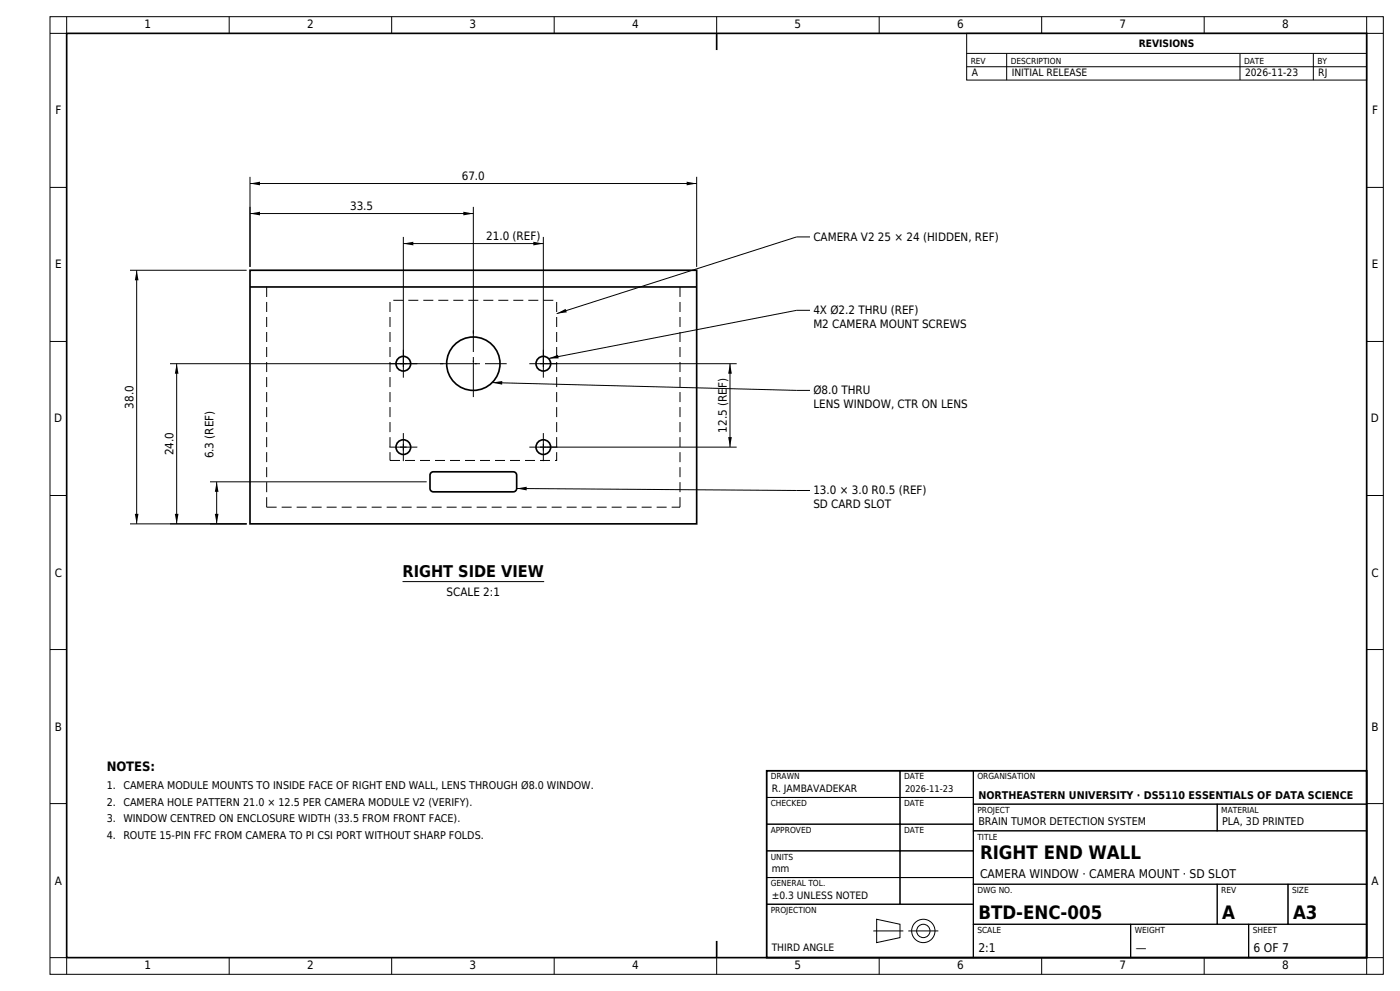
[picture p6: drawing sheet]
<svg xmlns="http://www.w3.org/2000/svg" width="420mm" height="297mm" viewBox="0 0 420 297" stroke-linecap="round" stroke-linejoin="round" font-family="sans-serif">
<defs><g id="words">
<g font-size="5.6">
<text x="294" y="257.5">RIGHT END WALL</text>
<text x="293.5" y="275.4">BTD-ENC-005</text>
<text x="366.7" y="275.4">A</text>
<text x="387.9" y="275.4">A3</text>
</g>
<text font-size="4.9" x="120.8" y="173">RIGHT SIDE VIEW</text>
<text font-size="3.9" x="32" y="231">NOTES:</text>
<g font-size="3.6">
<text x="294" y="263">CAMERA WINDOW · CAMERA MOUNT · SD SLOT</text>
<text x="293.5" y="285.4">2:1</text>
<text x="340.7" y="285.4">—</text>
<text x="376.1" y="285.4">6 OF 7</text>
</g>
<g font-size="3.5">
<text x="43.4" y="8.4">1</text>
<text x="92.1" y="8.4">2</text>
<text x="140.9" y="8.4">3</text>
<text x="189.6" y="8.4">4</text>
<text x="238.4" y="8.4">5</text>
<text x="287.1" y="8.4">6</text>
<text x="335.9" y="8.4">7</text>
<text x="384.6" y="8.4">8</text>
<text x="16.6" y="34.3">F</text>
<text x="411.6" y="34.3">F</text>
<text x="138.5" y="54">67.0</text>
<text x="105" y="63">33.5</text>
<text x="145.8" y="72">21.0 (REF)</text>
<text x="244" y="72.2">CAMERA V2 25 × 24 (HIDDEN, REF)</text>
<text x="16.5" y="80.4">E</text>
<text x="411.5" y="80.4">E</text>
<text x="244" y="94.2">4X Ø2.2 THRU (REF)</text>
<text x="244" y="98.3">M2 CAMERA MOUNT SCREWS</text>
<text x="244" y="118.2">Ø8.0 THRU</text>
<text x="40" y="122.5" transform="rotate(-90 40 122.5)">38.0</text>
<text x="244" y="122.3">LENS WINDOW, CTR ON LENS</text>
<text x="16.3" y="126.6">D</text>
<text x="218" y="129.7" transform="rotate(-90 218 129.7)">12.5 (REF)</text>
<text x="411.3" y="126.6">D</text>
<text x="52" y="136.5" transform="rotate(-90 52 136.5)">24.0</text>
<text x="64" y="137.4" transform="rotate(-90 64 137.4)">6.3 (REF)</text>
<text x="244" y="148.2">13.0 × 3.0 R0.5 (REF)</text>
<text x="244" y="152.3">SD CARD SLOT</text>
<text x="16.4" y="172.8">C</text>
<text x="411.4" y="172.8">C</text>
<text x="134" y="178.5">SCALE 2:1</text>
<text x="16.4" y="219">B</text>
<text x="411.4" y="219">B</text>
<text x="16.4" y="265.1">A</text>
<text x="411.4" y="265.1">A</text>
<text x="43.4" y="290.4">1</text>
<text x="92.1" y="290.4">2</text>
<text x="140.9" y="290.4">3</text>
<text x="189.6" y="290.4">4</text>
<text x="238.4" y="290.4">5</text>
<text x="287.1" y="290.4">6</text>
<text x="335.9" y="290.4">7</text>
<text x="384.6" y="290.4">8</text>
</g>
<g font-size="3.2">
<text x="32" y="236.5">1.</text>
<text x="37" y="236.5">CAMERA MODULE MOUNTS TO INSIDE FACE OF RIGHT END WALL, LENS THROUGH Ø8.0 WINDOW.</text>
<text x="293.5" y="239.4">NORTHEASTERN UNIVERSITY · DS5110 ESSENTIALS OF DATA SCIENCE</text>
<text x="32" y="241.5">2.</text>
<text x="37" y="241.5">CAMERA HOLE PATTERN 21.0 × 12.5 PER CAMERA MODULE V2 (VERIFY).</text>
<text x="32" y="246.5">3.</text>
<text x="32" y="251.5">4.</text>
<text x="37" y="246.5">WINDOW CENTRED ON ENCLOSURE WIDTH (33.5 FROM FRONT FACE).</text>
<text x="37" y="251.5">ROUTE 15-PIN FFC FROM CAMERA TO PI CSI PORT WITHOUT SHARP FOLDS.</text>
<text x="293.5" y="247.4">BRAIN TUMOR DETECTION SYSTEM</text>
<text x="366.7" y="247.4">PLA, 3D PRINTED</text>
</g>
<g font-size="3.1">
<text x="341.6" y="14">REVISIONS</text>
<text x="291.5" y="22.8">A</text>
<text x="303.5" y="22.8">INITIAL RELEASE</text>
<text x="373.5" y="22.8">2026-11-23</text>
<text x="395.5" y="22.8">RJ</text>
<text x="231.5" y="237.4">R. JAMBAVADEKAR</text>
<text x="231.5" y="261.4">mm</text>
<text x="231.5" y="269.4">±0.3 UNLESS NOTED</text>
<text x="231.5" y="285">THIRD ANGLE</text>
</g>
<text font-size="2.8" x="271.5" y="237.4">2026-11-23</text>
<g font-size="2.5">
<text x="291.2" y="19.2">REV</text>
<text x="303.2" y="19.2">DESCRIPTION</text>
<text x="373.2" y="19.2">DATE</text>
<text x="395.2" y="19.2">BY</text>
<text x="231.2" y="233.6">DRAWN</text>
<text x="271.2" y="233.6">DATE</text>
<text x="293.2" y="233.6">ORGANISATION</text>
<text x="231.2" y="241.6">CHECKED</text>
<text x="271.2" y="241.6">DATE</text>
<text x="293.2" y="243.6">PROJECT</text>
<text x="366.4" y="243.6">MATERIAL</text>
<text x="231.2" y="249.6">APPROVED</text>
<text x="271.2" y="249.6">DATE</text>
<text x="293.2" y="251.6">TITLE</text>
<text x="231.2" y="257.6">UNITS</text>
<text x="231.2" y="265.6">GENERAL TOL.</text>
<text x="293.2" y="267.6">DWG NO.</text>
<text x="366.4" y="267.6">REV</text>
<text x="387.6" y="267.6">SIZE</text>
<text x="231.2" y="273.6">PROJECTION</text>
<text x="293.2" y="279.6">SCALE</text>
<text x="340.4" y="279.6">WEIGHT</text>
<text x="375.8" y="279.6">SHEET</text>
</g>
</g></defs>
<g fill="none" stroke="#000" stroke-width=".5">
<path d="M20 10h390v277h-390zM215 10v5M75 81h134v76h-134zM75 86h134M129.3 141.7l.7-.3h24a1 1 0 0 1 1 1v4a1 1 0 0 1-1 1h-24a1 1 0 0 1-1-1v-4zM230 231h180v56h-180zM215 282v5"/>
<circle cx="121" cy="109" r="2.2"/>
<circle cx="142" cy="109" r="8"/>
<circle cx="163" cy="109" r="2.2"/>
<circle cx="121" cy="134" r="2.2"/>
<circle cx="163" cy="134" r="2.2"/>
</g>
<g fill="none" stroke="#000" stroke-width=".3">
<path d="M15 5h400v287h-400zM20 5v5h-5M68.8 5v5M117.5 5v5M166.2 5v5M215 5v5M263.8 5v5M290 10h120v14h-120zM290 16h120M290 20h120M302 16v8M312.5 5v5"/>
<path d="M361.3 5v5M372 16v8M394 16v8M410 5v5h5M15 56.2h5M75 53v27M75 55h134M209 53v27M410 56.2h5M75 64h67M121 71v39M121 73h42"/>
<path d="M142 62v38M163 71v39M243 71h-4l-72 23M39 81h35M41 81v76M243 93h-4l-74.4 14.4M15 102.3h5M51 109h82M53 109v48M141 109h2M142 108v2M147.7 114.7l95.3 2.3"/>
<path d="M162 109h59M219 109v25M410 102.3h5M120 134h2M121 133v2M162 134h59M163 133v2M15 148.5h5M39 157h35M63 144.4h65M65 144.4v12.6M155 146.4l88 .6"/>
<path d="M410 148.5h5M120.8 174.3h42.4M15 194.7h5M410 194.7h5M230 231h40v8h-40zM230 239h40v8h-40zM270 231h22v8h-22zM270 239h22v8h-22zM292 231h118v10h-118zM15 240.8h5M230 247h40v8h-40zM230 255h40v8h-40z"/>
<path d="M270 247h22v8h-22zM270 255h22v8h-22zM292 241h73.2v8h-73.2zM292 249h118v16h-118zM365.2 241h44.8v8h-44.8zM410 240.8h5M230 263h40v8h-40zM230 271h62v16h-62zM263 275.5l7 1.5v4l-7 1.5zM270 263h22v8h-22zM292 265h73.2v12h-73.2zM292 277h47.2v10h-47.2z"/>
<path d="M339.2 277h35.4v10h-35.4zM365.2 265h21.2v12h-21.2zM374.6 277h35.4v10h-35.4zM386.4 265h23.6v12h-23.6zM15 287h5v5M68.8 287v5M117.5 287v5M166.2 287v5M215 287v5M263.8 287v5M312.5 287v5M361.3 287v5"/>
<path d="M415 287h-5v5"/>
<circle cx="277" cy="279" r="3.5"/>
<circle cx="277" cy="279" r="2"/>
</g>
<path d="M116.8 109h8.4M121 113.2v-8.4M132 109h20M142 119v-20M158.8 109h8.4M163 113.2v-8.4M116.8 134h8.4M121 138.2v-8.4M158.8 134h8.4M163 138.2v-8.4M262 279h9M272.5 279h9" fill="none" stroke="#000" stroke-width=".3" stroke-dasharray="9 1.5 1.5 1.5" stroke-linecap="butt"/>
<path d="M117 90h50v48h-50zM80 152h124M80 152v-66M204 152v-66" fill="none" stroke="#000" stroke-width=".3" stroke-dasharray="3 1.5" stroke-linecap="butt"/>
<g fill="#000">
<path d="M75 55l3-.5v1.1zM206 54.5l3 .5-3 .6zM75 64l3-.5v1.1zM121 73l3-.6v1.1zM139 63.5l3 .5-3 .6zM160 72.4l3 .6-3 .5zM41 81l.5 3h-1.1zM167 94l2.7-1.4 .3 1zM53 109l.6 3h-1.1zM147.7 114.7l3-.5-.1 1.1zM164.6 107.4l2.8-1.1 .2 1.1zM219 109l.6 3h-1.2z"/>
<path d="M218.4 131h1.2l-.6 3zM40.4 154h1.1l-.5 3zM52.5 154h1.1l-.6 3zM64.4 154h1.1l-.5 3zM65 144.4l.5 3h-1.1zM155 146.4l3-.5v1.1z"/>
</g>
<use href="#words"/>
</svg>
